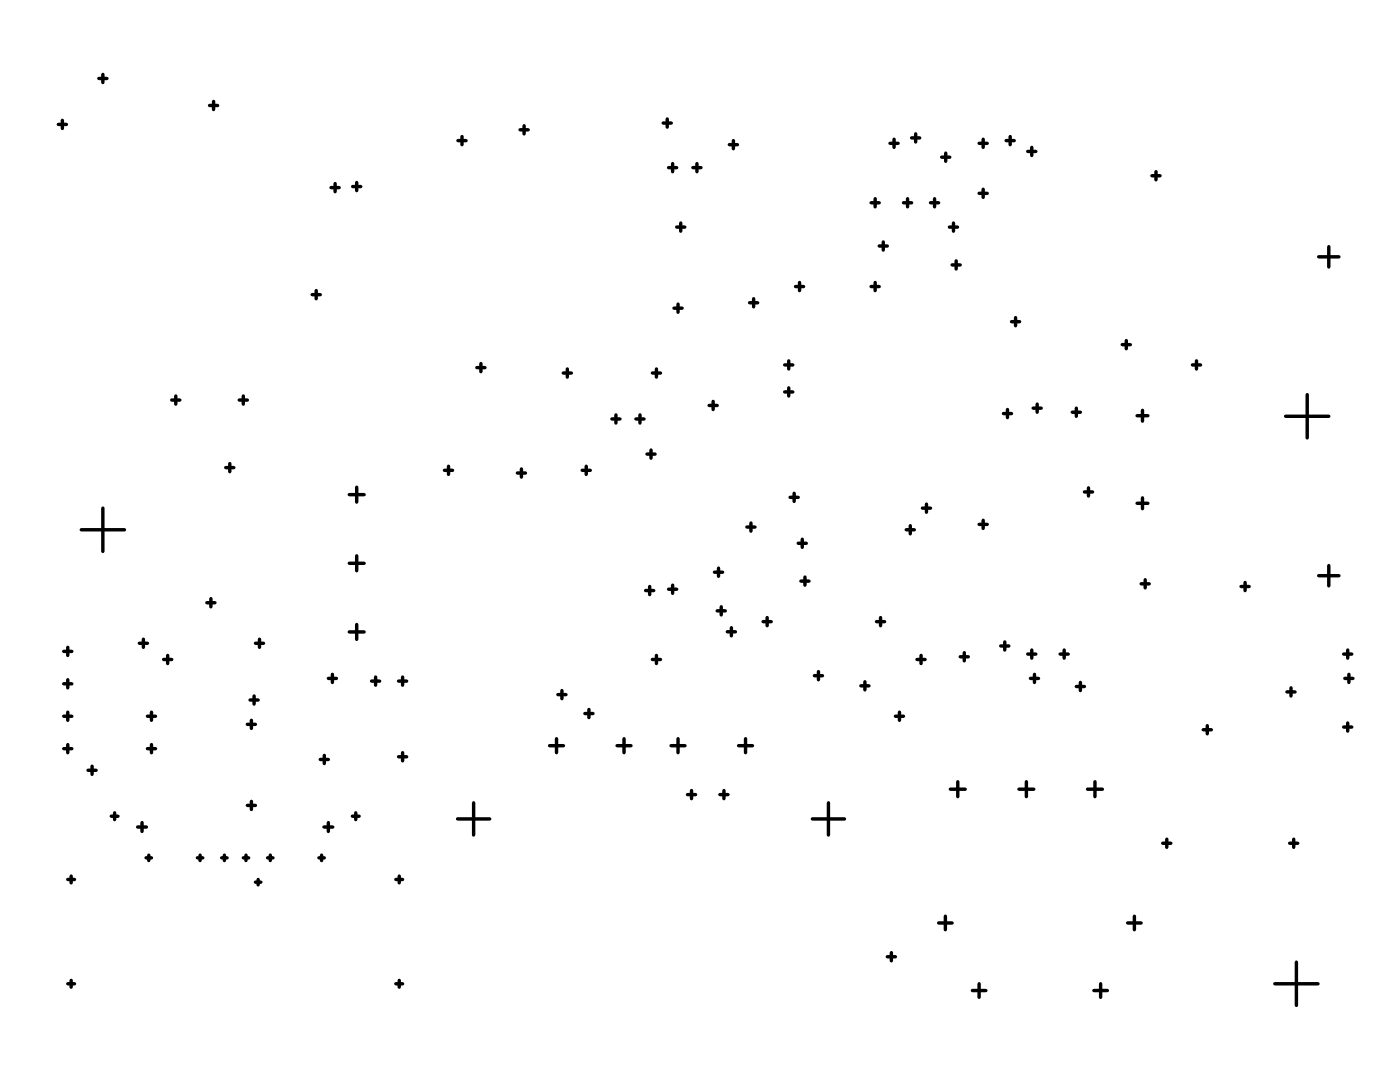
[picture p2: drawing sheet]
<svg xmlns="http://www.w3.org/2000/svg" width="173mm" height="134mm" viewBox="0 0 173 134" stroke-linecap="round" stroke-linejoin="round" font-family="sans-serif">
<g fill="none" stroke="#000" stroke-width=".42">
<path d="M7.2 15.3h1M7.7 14.8v1M12.2 9.7h1M12.7 9.2v1M25.8 13h1M26.3 12.5v1M56.4 17.3h1M56.9 16.8v1M64.1 16h1M64.6 15.5v1M81.7 15.2h1M82.2 14.7v1"/>
<path d="M89.9 17.8h1M90.4 17.3v1M109.7 17.7h1M110.2 17.2v1M112.3 17h1M112.8 16.5v1M116 19.4h1M116.5 18.9v1M120.6 17.7h1M121.1 17.2v1M124 17.3h1M124.5 16.8v1"/>
<path d="M126.6 18.7h1M127.1 18.2v1M38.5 36.3h1M39 35.8v1M40.8 23.1h1M41.3 22.6v1M43.5 23h1M44 22.5v1M82.4 20.7h1M82.9 20.2v1M83 38h1M83.4 28h1"/>
<path d="M83.5 37.5v1M83.9 27.5v1M85.4 20.7h1M85.9 20.2v1M92.4 37.3h1M92.9 36.8v1M98 35.3h1M98.5 34.8v1M107.3 25h1M107.3 35.3h1M107.8 24.5v1M107.8 34.8v1"/>
<path d="M108.3 30.3h1M108.8 29.8v1M111.3 25h1M111.8 24.5v1M114.7 25h1M115.2 24.5v1M117 28h1M117.3 32.6h1M117.5 27.5v1M117.8 32.1v1M120.6 23.8h1M121.1 23.3v1"/>
<path d="M124.6 39.6h1M125.1 39.1v1M141.9 21.7h1M142.4 21.2v1M162.5 31.6h2.5M163.7 30.4v2.5M21.2 49.3h1M21.7 48.8v1M27.8 57.6h1M28.3 57.1v1M29.5 49.3h1M30 48.8v1"/>
<path d="M54.8 57.9h1M55.3 57.5v.9M58.8 45.3h1M59.3 44.8v1M63.8 58.3h.9M64.2 57.8v1M69.4 46h1M69.9 45.5v1M71.7 57.9h1M72.2 57.5v.9M75.4 51.6h1M75.9 51.1v1"/>
<path d="M78.4 51.6h1M78.9 51.1v1M79.7 56h1M80.2 55.5v1M80.4 46h1M80.9 45.5v1M87.4 50h1M87.9 49.5v1M96.7 45h1M96.7 48.3h1M97.2 44.5v1M97.2 47.8v1"/>
<path d="M123.6 51h1M124.1 50.5v1M127.3 50.3h1M127.8 49.8v1M132.1 50.8h1M132.6 50.3v1M138.3 42.5h1M138.8 42v1M140.1 51.2h1.3M140.8 50.6v1.3M146.9 45h1M147.4 44.5v1"/>
<path d="M158.4 51.3h5.3M161.1 48.6v5.4M8.4 79.8v1M10 65.3h5.3M12.7 62.6v5.3M17.2 79.3h1M17.7 78.8v1M25.5 74.3h1M26 73.8v1M31.5 79.3h1M32 78.8v1M43 60.9h1.9"/>
<path d="M43 69.4h1.9M43 77.9h1.9M44 60v1.9M44 68.5v1.8M44 76.9v1.9M79.6 72.8h1M80.1 72.3v1M82.4 72.6h1M82.9 72.1v1M88 70.5h1M88.4 75.3h1M88.5 70v1"/>
<path d="M88.9 74.8v1M89.6 77.8h1M90.1 77.3v1M92 64.9h1M92.5 64.4v1M94 76.6h1M94.5 76.1v1M97.4 61.3h1M97.9 60.8v1M98.4 66.9h1M98.7 71.6h1M98.9 66.4v1"/>
<path d="M99.2 71.1v1M108 76.6h1M108.5 76.1v1M111.7 65.3h1M112.2 64.8v1M113.7 62.6h1M114.2 62.1v1M120.6 64.6h1M121.1 64.1v1M123.3 79.6h1M123.8 79.1v1M133.6 60.6h1"/>
<path d="M134.1 60.1v1M140.1 62h1.3M140.6 71.9h1M140.8 61.3v1.4M141.1 71.4v1M152.9 72.3h1M153.4 71.8v1M162.5 70.9h2.5M163.7 69.7v2.5M7.9 92.2h1M7.9 88.2h1M7.9 80.3h1"/>
<path d="M7.9 84.3h1M8.4 83.8v1M8.4 87.8v.9M8.4 91.7v1M10.8 94.9h1M11.3 94.4v1M18.2 92.2h1M18.2 88.2h1M18.7 87.8v.9M18.7 91.7v1M20.2 81.3h1M20.7 80.8v1"/>
<path d="M30.5 99.2h1M30.5 89.2h1M30.8 86.3h1M31 88.7v1M31 98.7v1M31.3 85.8v1M39.5 93.6h1M40 93.1v1M40.5 83.6h1M41 83.1v1M45.8 83.9h1M46.3 83.4v1"/>
<path d="M49.1 83.9h1M49.1 93.2h1M49.6 83.4v1M49.6 92.7v1M58.4 98.9v4M67.7 91.9h1.7M68.6 91v1.7M68.7 85.6h1M69.2 85.1v1M72.1 87.9h1M72.6 87.4v1M76 91.9h1.7"/>
<path d="M76.9 91v1.7M80.4 81.3h1M80.9 80.8v1M82.7 91.9h1.7M83.5 91v1.7M84.7 97.9h1M85.2 97.4v1M88.7 97.9h1M89.2 97.4v1M91 91.9h1.7M91.9 91v1.7M100.4 83.3h.9"/>
<path d="M100.8 82.8v1M102.1 98.9v4M106.1 84.5h1M106.6 84v1M110.3 88.2h1M110.8 87.8v.9M113 81.3h1M113.5 80.8v1M117.1 97.2h1.8M118 96.3v1.9M118.3 80.9h1M118.8 80.4v1"/>
<path d="M125.6 97.2h1.8M126.5 96.3v1.9M126.6 80.6h1M127 83.6h1M127.1 80.1v1M127.5 83.1v1M130.6 80.6h1M131.1 80.1v1M132.6 84.6h1M133.1 84.1v1M134 97.2h1.8M134.9 96.3v1.9"/>
<path d="M148.3 89.9h1M148.8 89.4v1M158.6 85.3h1M159.1 84.8v1M165.6 80.6h1M165.6 89.6h1M165.7 83.6h1M166.1 80.1v1M166.1 89.1v1M166.2 83.1v1M8.4 108.4h.8M8.8 107.9v.9"/>
<path d="M13.7 100.6h.8M14.1 100.2v.8M17 101.9h1M17.5 101.4v1M18 105.7h.7M18.3 105.4v.6M24.3 105.7h.7M24.7 105.4v.6M27.3 105.7h.7M27.6 105.4v.6M30 105.7h.6M30.3 105.4v.6"/>
<path d="M31.5 108.7h.6M31.8 108.4v.6M33 105.7h.6M33.3 105.4v.6M39.3 105.7h.7M39.6 105.4v.6M39.9 101.9h1.1M40.5 101.4v1M43.4 100.6h.9M43.8 100.2v.8M48.8 108.4h.8M49.2 107.9v.9"/>
<path d="M56.4 100.9h3.9M100.1 100.9h4M109.3 117.9h1M109.8 117.4v1M115.7 113.7h1.6M116.5 112.9v1.7M138.9 113.7h1.7M139.8 112.9v1.7M143.3 103.9h1M143.8 103.4v1M158.9 103.9h1M159.4 103.4v1"/>
<path d="M159.7 118.6v5.3M8.4 121.2h.8M8.8 120.8v.8M48.8 121.2h.8M49.2 120.8v.8M119.8 122h1.7M120.6 121.2v1.7M134.8 122h1.7M135.6 121.2v1.7M157.1 121.2h5.3"/>
</g>
</svg>
